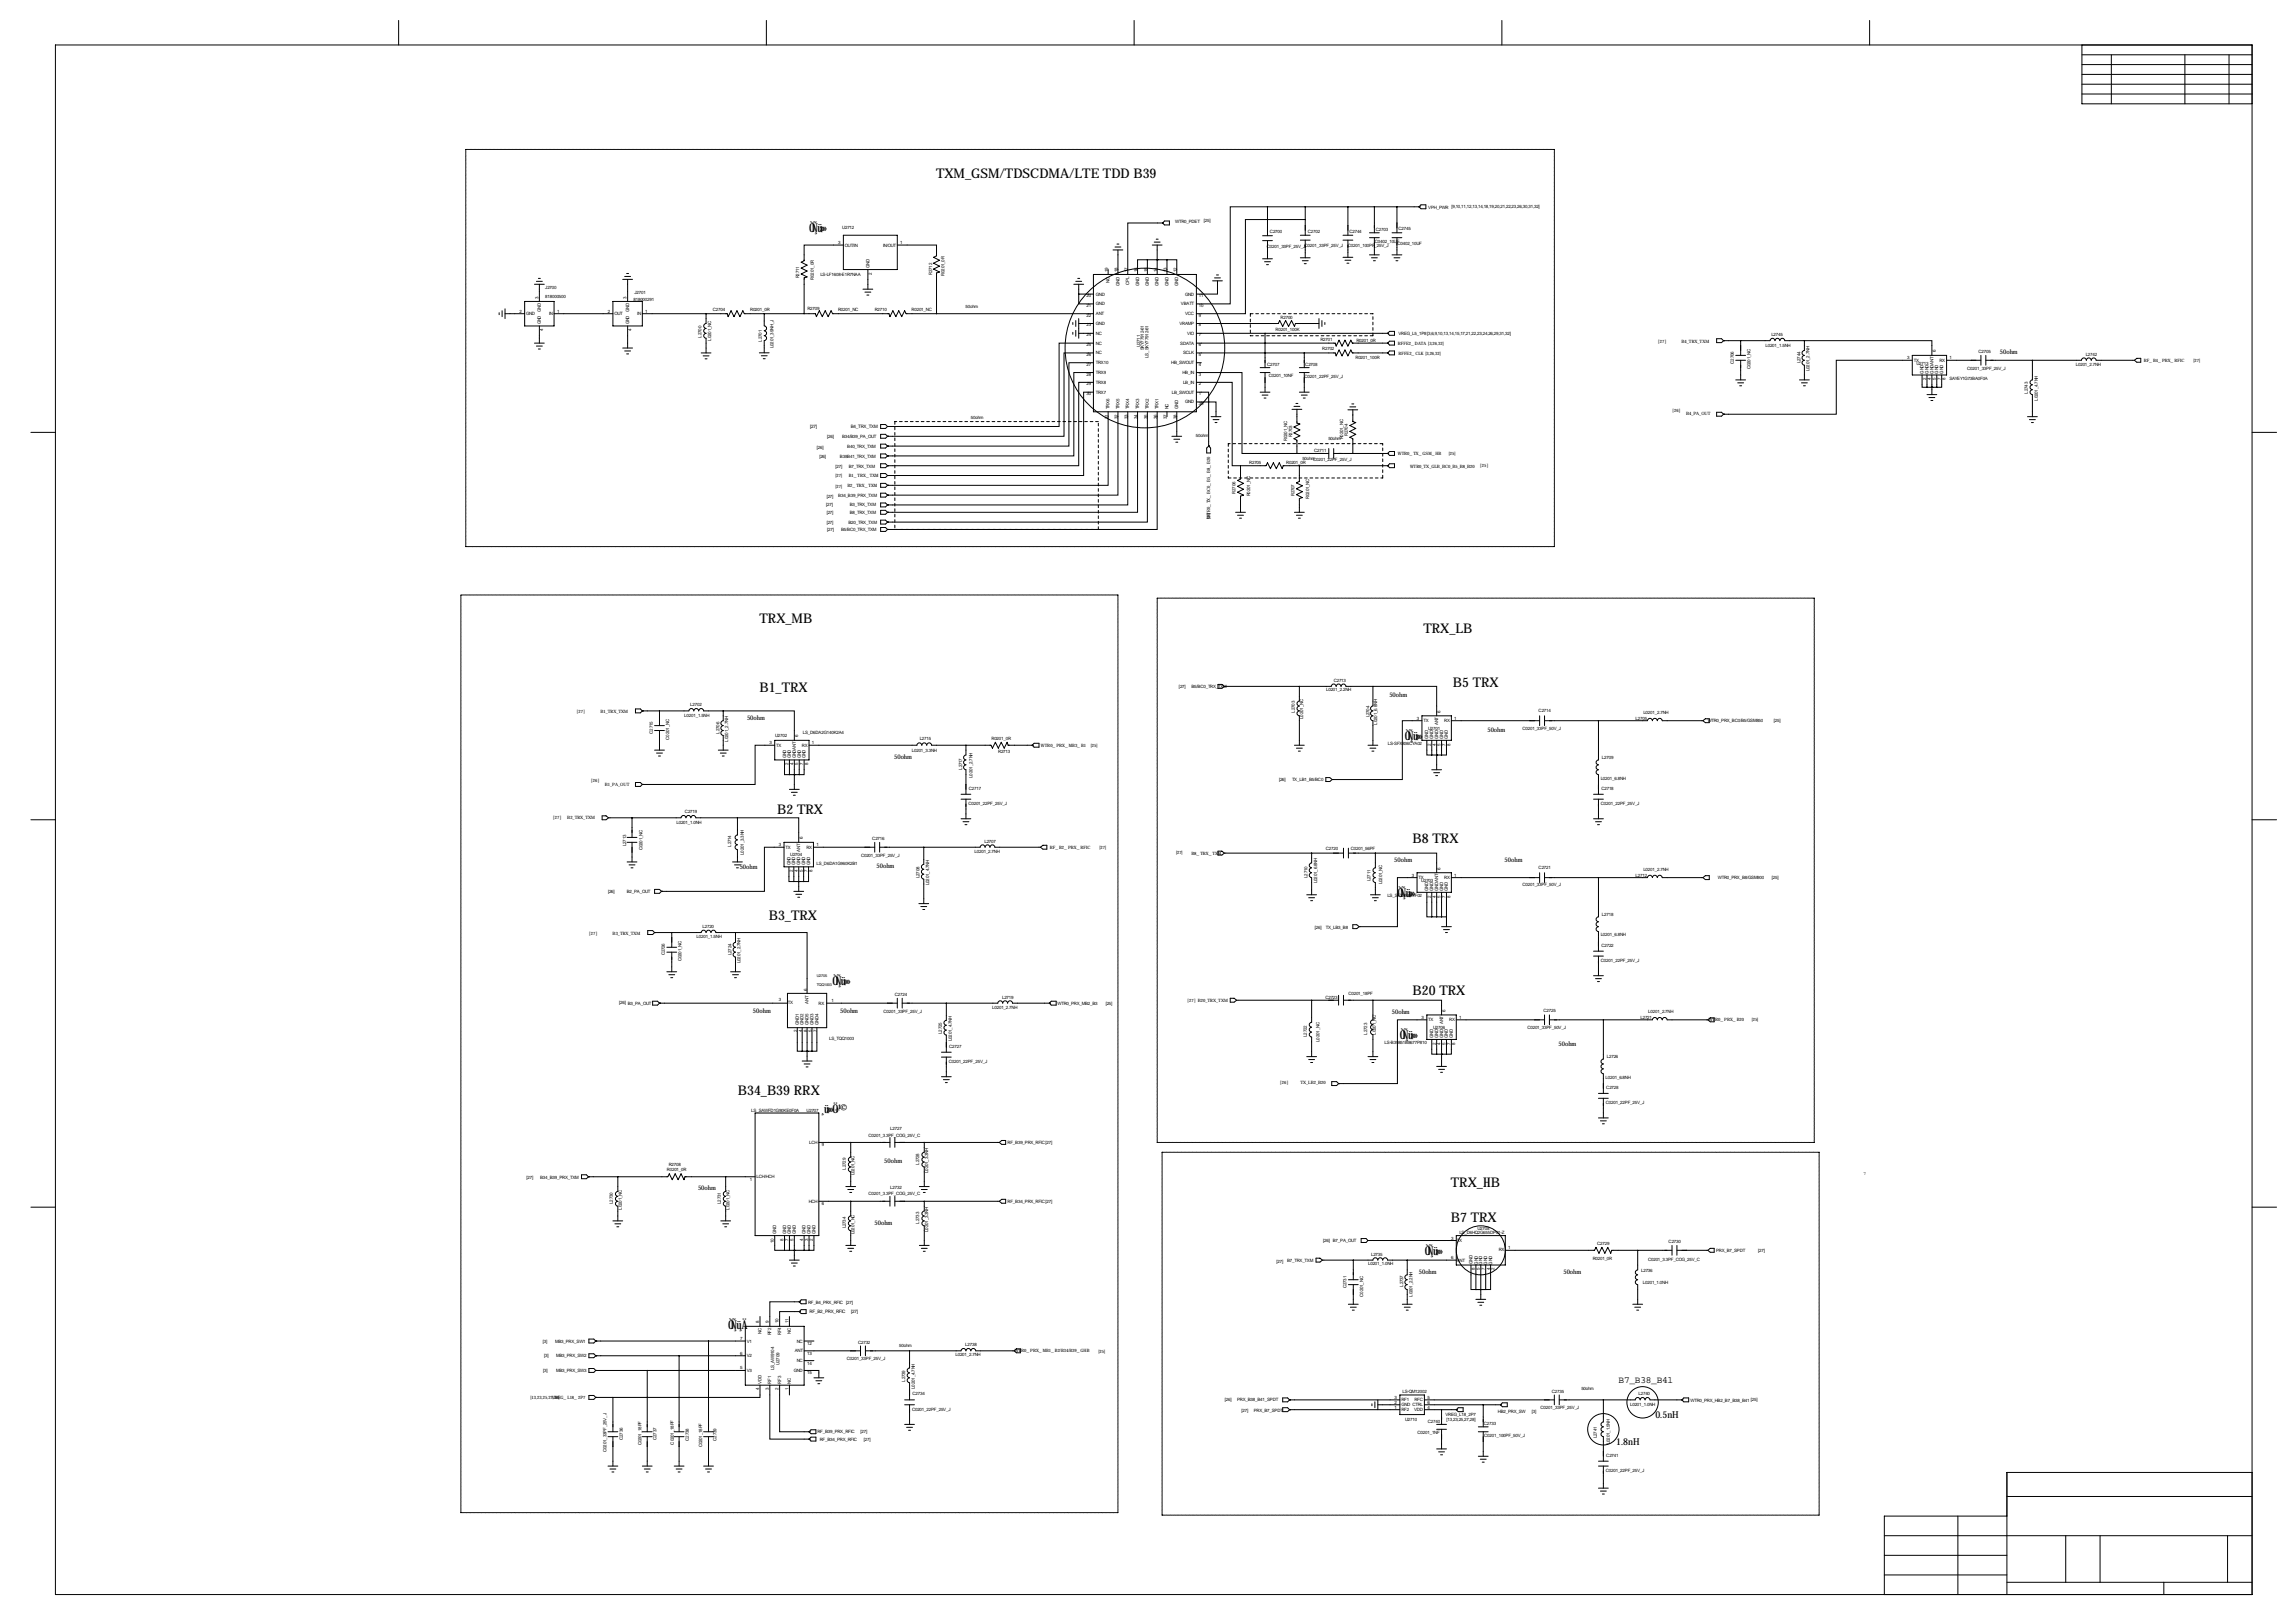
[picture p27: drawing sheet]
<svg xmlns="http://www.w3.org/2000/svg" width="1189mm" height="841mm" viewBox="0 0 1189 841" stroke-linecap="round" stroke-linejoin="round" font-family="sans-serif">
<defs><g id="words">
<g font-size="6.9">
<text x="485" y="92">TXM_GSM/TDSCDMA/LTE TDD B39</text>
<text x="393" y="323">TRX_MB</text>
<text x="737" y="328">TRX_LB</text>
<text x="393" y="358">B1_TRX</text>
<text x="753" y="356">B5 TRX</text>
<text x="403" y="422">B2 TRX</text>
<text x="732" y="437">B8 TRX</text>
<text x="398" y="476">B3_TRX</text>
<text x="732" y="515">B20 TRX</text>
<text x="382" y="567">B34_B39 RRX</text>
<text x="752" y="615">TRX_HB</text>
<text x="752" y="633">B7 TRX</text>
</g>
<g font-size="6.3">
<text x="419" y="120">ÒÑ¸ü»»</text>
<text x="728" y="383">ÒÑ¸ü»»</text>
<text x="724" y="465">ÒÑ¸ü»»</text>
<text x="431" y="510">ÒÑ¸ü»»</text>
<text x="725" y="538">ÒÑ¸ü»»</text>
<text x="425" y="577">¸ü»»Ö</text>
<text x="433" y="577">÷¹©</text>
<text x="738" y="650">ÒÑ¸ü»»</text>
<text x="377" y="688">ÒÑ¸ü¸Ä</text>
</g>
<g font-size="4.9">
<text x="838" y="716">B7_B38_B41</text>
<text x="858" y="734">0.5nH</text>
<text x="837" y="748">1.8nH</text>
</g>
<g font-size="3.3">
<text x="1036" y="183">50ohm</text>
<text x="720" y="361">50ohm</text>
<text x="387" y="373">50ohm</text>
<text x="771" y="379">50ohm</text>
<text x="463" y="393">50ohm</text>
<text x="454" y="450">50ohm</text>
<text x="722" y="446">50ohm</text>
<text x="779" y="446">50ohm</text>
<text x="383" y="450">50ohm</text>
<text x="390" y="525">50ohm</text>
<text x="435" y="525">50ohm</text>
<text x="721" y="525">50ohm</text>
<text x="807" y="542">50ohm</text>
<text x="458" y="603">50ohm</text>
<text x="362" y="617">50ohm</text>
<text x="453" y="634">50ohm</text>
<text x="735" y="660">50ohm</text>
<text x="810" y="660">50ohm</text>
</g>
<g font-size="2.4">
<text x="420" y="222">[27]</text>
<text x="441" y="222">B4_TRX_TXM</text>
<text x="419" y="680">RF_B2_PRX_RFIC</text>
<text x="441" y="680">[27]</text>
</g>
<g font-size="2.3">
<text x="740" y="108">VPH_PWR [9,10,11,12,13,14,18,19,20,21,22,23,26,30,31,32]</text>
<text x="436" y="119">U2712</text>
<text x="609" y="115">WTR0_PDET</text>
<text x="624" y="115">[25]</text>
<text x="713" y="120">C2703</text>
<text x="724" y="119">C2745</text>
<text x="658" y="121">C2700</text>
<text x="677" y="121">C2702</text>
<text x="699" y="121">C2744</text>
<text x="712" y="126">C0402_10UF</text>
<text x="434" y="126">3</text>
<text x="438" y="128">OUT/IN</text>
<text x="457" y="128">IN/OUT</text>
<text x="466" y="126">1</text>
<text x="656" y="128">C0201_33PF_25V_JC0201_33PF_25V_J</text>
<text x="698" y="128">C0201_100PF_25V_J</text>
<text x="724" y="127">C0402_10UF</text>
<text x="425" y="143">LS-LF1608-E1R7NAA</text>
<text x="450" y="139" transform="rotate(-90 450 139)">GND</text>
<text x="452" y="142" transform="rotate(-90 452 142)">2</text>
<text x="483" y="142" transform="rotate(-90 483 142)">R2712</text>
<text x="489" y="143" transform="rotate(-90 489 143)">R0201_0R</text>
<text x="574" y="141" transform="rotate(-90 574 141)">19</text>
<text x="579" y="141" transform="rotate(-90 579 141)">18</text>
<text x="584" y="141" transform="rotate(-90 584 141)">17</text>
<text x="589" y="141" transform="rotate(-90 589 141)">16</text>
<text x="594" y="141" transform="rotate(-90 594 141)">15</text>
<text x="599" y="141" transform="rotate(-90 599 141)">14</text>
<text x="605" y="141" transform="rotate(-90 605 141)">13</text>
<text x="610" y="141" transform="rotate(-90 610 141)">12</text>
<text x="282" y="150">J2700</text>
<text x="414" y="144" transform="rotate(-90 414 144)">R2711</text>
<text x="422" y="145" transform="rotate(-90 422 145)">R0201_0R</text>
<text x="575" y="146" transform="rotate(-90 575 146)">NC</text>
<text x="580" y="148" transform="rotate(-90 580 148)">GND</text>
<text x="585" y="148" transform="rotate(-90 585 148)">CPL</text>
<text x="590" y="148" transform="rotate(-90 590 148)">GND</text>
<text x="595" y="148" transform="rotate(-90 595 148)">GND</text>
<text x="600" y="148" transform="rotate(-90 600 148)">GND</text>
<text x="605" y="148" transform="rotate(-90 605 148)">GND</text>
<text x="610" y="148" transform="rotate(-90 610 148)">GND</text>
<text x="279" y="155" transform="rotate(-90 279 155)">3</text>
<text x="282" y="154">818000500</text>
<text x="325" y="155" transform="rotate(-90 325 155)">3</text>
<text x="328" y="156">818000291</text>
<text x="329" y="152">J2701</text>
<text x="563" y="154">20</text>
<text x="568" y="153">GND</text>
<text x="614" y="153">GND</text>
<text x="621" y="154">11</text>
<text x="269" y="162">2</text>
<text x="280" y="162" transform="rotate(-90 280 162)">GND</text>
<text x="289" y="162">1</text>
<text x="315" y="162">2</text>
<text x="326" y="162" transform="rotate(-90 326 162)">GND</text>
<text x="334" y="162">1</text>
<text x="369" y="161">C2704</text>
<text x="389" y="161">R0201_0R</text>
<text x="418" y="160">R2709</text>
<text x="434" y="161">R0201_NC</text>
<text x="453" y="161">R2710</text>
<text x="472" y="161">R0201_NC</text>
<text x="500" y="159">50ohm</text>
<text x="563" y="159">21</text>
<text x="568" y="158">GND</text>
<text x="612" y="158">VBATT</text>
<text x="621" y="159">10</text>
<text x="273" y="163">GND</text>
<text x="284" y="163">IN</text>
<text x="318" y="163">OUT</text>
<text x="330" y="163">IN</text>
<text x="563" y="164">22</text>
<text x="568" y="163">ANT</text>
<text x="614" y="163">VCC</text>
<text x="621" y="164">9</text>
<text x="663" y="165">R2700</text>
<text x="280" y="168" transform="rotate(-90 280 168)">GND</text>
<text x="281" y="172" transform="rotate(-90 281 172)">4</text>
<text x="326" y="168" transform="rotate(-90 326 168)">GND</text>
<text x="327" y="172" transform="rotate(-90 327 172)">4</text>
<text x="563" y="169">23</text>
<text x="568" y="173">NC</text>
<text x="568" y="168">GND</text>
<text x="611" y="168">VRAMP</text>
<text x="615" y="173">VIO</text>
<text x="621" y="169">8</text>
<text x="661" y="171">R0201_100K</text>
<text x="724" y="174">VREG_L5_1P8[3,6,9,10,13,14,15,17,21,22,23,24,26,29,31,32]</text>
<text x="918" y="174">L2745</text>
<text x="363" y="175" transform="rotate(-90 363 175)">L2700</text>
<text x="368" y="176" transform="rotate(-90 368 176)">L0201_NC</text>
<text x="395" y="177" transform="rotate(-90 395 177)">L2701</text>
<text x="563" y="179">25</text>
<text x="563" y="174">24</text>
<text x="568" y="178">NC</text>
<text x="591" y="180" transform="rotate(-90 591 180)">U2711</text>
<text x="611" y="178">SDATA</text>
<text x="621" y="174">7</text>
<text x="621" y="179">6</text>
<text x="684" y="177">R2701</text>
<text x="703" y="177">R0201_0R</text>
<text x="724" y="178">RFFE2_DATA [3,26,32]</text>
<text x="859" y="177">[27]</text>
<text x="871" y="177">B4_TRX_TXM</text>
<text x="915" y="180">L0201_1.5NH</text>
<text x="401" y="180" transform="rotate(-90 401 180)">L0201_39NH_J</text>
<text x="563" y="184">26</text>
<text x="568" y="184">NC</text>
<text x="593" y="182" transform="rotate(-90 593 182)">SKY77912-61</text>
<text x="595" y="185" transform="rotate(-90 595 185)">LS_SKY77912-61</text>
<text x="613" y="184">SCLK</text>
<text x="621" y="184">5</text>
<text x="685" y="182">R2702</text>
<text x="702" y="186">R0201_100R</text>
<text x="724" y="184">RFFE2_CLK [3,26,32]</text>
<text x="1003" y="183" transform="rotate(-90 1003 183)">6</text>
<text x="1025" y="183">C2705</text>
<text x="1080" y="184">L2742</text>
<text x="563" y="189">27</text>
<text x="568" y="189">TRX10</text>
<text x="607" y="189">HB_SWOUT</text>
<text x="621" y="189">4</text>
<text x="656" y="189">C2707</text>
<text x="676" y="190">C2708</text>
<text x="898" y="188" transform="rotate(-90 898 188)">C2706</text>
<text x="907" y="191" transform="rotate(-90 907 191)">C0201_NC</text>
<text x="933" y="188" transform="rotate(-90 933 188)">L2744</text>
<text x="988" y="186">3</text>
<text x="991" y="187">TX</text>
<text x="993" y="189">U2713</text>
<text x="1005" y="187">RX</text>
<text x="1010" y="186">1</text>
<text x="1019" y="191">C0201_33PF_25V_J</text>
<text x="1075" y="189">L0201_2.7NH</text>
<text x="1110" y="187">RF_B4_PRX_RFIC</text>
<text x="1136" y="187">[27]</text>
<text x="563" y="195">28</text>
<text x="568" y="194">TRX9</text>
<text x="613" y="194">HB_IN</text>
<text x="621" y="195">3</text>
<text x="657" y="195">C0201_10NF</text>
<text x="676" y="196">C0201_22PF_25V_J</text>
<text x="937" y="192" transform="rotate(-90 937 192)">L0201_2.7NH</text>
<text x="996" y="193" transform="rotate(-90 996 193)">GND</text>
<text x="998" y="197" transform="rotate(-90 998 197)">2</text>
<text x="999" y="193" transform="rotate(-90 999 193)">GND</text>
<text x="1000" y="197" transform="rotate(-90 1000 197)">4</text>
<text x="1002" y="193" transform="rotate(-90 1002 193)">GNDANT</text>
<text x="1003" y="197" transform="rotate(-90 1003 197)">5</text>
<text x="1004" y="193" transform="rotate(-90 1004 193)">GND</text>
<text x="1005" y="197" transform="rotate(-90 1005 197)">7</text>
<text x="1007" y="193" transform="rotate(-90 1007 193)">GND</text>
<text x="1008" y="197" transform="rotate(-90 1008 197)">8</text>
<text x="1010" y="197">SAYEY1G73BA0F0A</text>
<text x="563" y="200">29</text>
<text x="568" y="199">TRX8</text>
<text x="568" y="204">TRX7</text>
<text x="607" y="204">LB_SWOUT</text>
<text x="613" y="199">LB_IN</text>
<text x="621" y="200">2</text>
<text x="1051" y="204" transform="rotate(-90 1051 204)">L2743</text>
<text x="563" y="205">30</text>
<text x="614" y="209">GND</text>
<text x="621" y="210">39</text>
<text x="621" y="205">1</text>
<text x="1056" y="208" transform="rotate(-90 1056 208)">L0201_4.7NH</text>
<text x="575" y="212" transform="rotate(-90 575 212)">TRX6</text>
<text x="580" y="212" transform="rotate(-90 580 212)">TRX5</text>
<text x="585" y="212" transform="rotate(-90 585 212)">TRX4</text>
<text x="590" y="212" transform="rotate(-90 590 212)">TRX3</text>
<text x="595" y="212" transform="rotate(-90 595 212)">TRX2</text>
<text x="600" y="212" transform="rotate(-90 600 212)">TRX1</text>
<text x="605" y="212" transform="rotate(-90 605 212)">NC</text>
<text x="610" y="212" transform="rotate(-90 610 212)">GND</text>
<text x="866" y="213">[26]</text>
<text x="873" y="215">B4_PA_OUT</text>
<text x="503" y="217">50ohm</text>
<text x="574" y="217" transform="rotate(-90 574 217)">31</text>
<text x="579" y="217" transform="rotate(-90 579 217)">32</text>
<text x="584" y="217" transform="rotate(-90 584 217)">33</text>
<text x="589" y="217" transform="rotate(-90 589 217)">34</text>
<text x="594" y="217" transform="rotate(-90 594 217)">35</text>
<text x="599" y="217" transform="rotate(-90 599 217)">36</text>
<text x="605" y="217" transform="rotate(-90 605 217)">37</text>
<text x="610" y="217" transform="rotate(-90 610 217)">38</text>
<text x="428" y="227">[26]</text>
<text x="436" y="227">B34/B39_PA_OUT</text>
<text x="620" y="227">50ohm</text>
<text x="669" y="227" transform="rotate(-90 669 227)">R2703</text>
<text x="688" y="228">50ohm</text>
<text x="696" y="228" transform="rotate(-90 696 228)">R0201_NC</text>
<text x="698" y="226" transform="rotate(-90 698 226)">R2704</text>
<text x="423" y="232">[26]</text>
<text x="439" y="232">B40_TRX_TXM</text>
<text x="667" y="228" transform="rotate(-90 667 228)">R0201_NC</text>
<text x="681" y="234">C2711</text>
<text x="424" y="237">[26]</text>
<text x="435" y="237">B38B41_TRX_TXM</text>
<text x="675" y="238">50ohmC0201_22PF_25V_J</text>
<text x="724" y="236">WTR0_TX_GSM_HB</text>
<text x="751" y="236">[25]</text>
<text x="433" y="242">[27]</text>
<text x="440" y="242">B7_TRX_TXM</text>
<text x="647" y="240">R2705</text>
<text x="666" y="240">R0201_0R</text>
<text x="730" y="242">WTR0_TX_GLB_BC0_B5_B8_B20</text>
<text x="767" y="242">[25]</text>
<text x="433" y="247">[27]</text>
<text x="440" y="247">B1_TRX_TXM</text>
<text x="428" y="258">[27]</text>
<text x="433" y="253">[27]</text>
<text x="434" y="257">B34_B39_PRX_TXM</text>
<text x="439" y="252">B2_TRX_TXM</text>
<text x="640" y="256" transform="rotate(-90 640 256)">R2706</text>
<text x="648" y="257" transform="rotate(-90 648 257)">R0201_NC</text>
<text x="671" y="257" transform="rotate(-90 671 257)">R2707</text>
<text x="428" y="262">[27]</text>
<text x="440" y="262">B3_TRX_TXM</text>
<text x="678" y="258" transform="rotate(-90 678 258)">R0201_NC</text>
<text x="428" y="266">[27]</text>
<text x="440" y="266">B8_TRX_TXM</text>
<text x="627" y="269" transform="rotate(-90 627 269)">[26]</text>
<text x="627" y="269" transform="rotate(-90 627 269)">WTR0_TX_BC0_B5_B8_B20</text>
<text x="428" y="271">[27]</text>
<text x="428" y="275">[27]</text>
<text x="436" y="275">B5/BC0_TRX_TXM</text>
<text x="440" y="271">B20_TRX_TXM</text>
<text x="691" y="353">C2713</text>
<text x="611" y="357">[27]</text>
<text x="617" y="357">B5/BC0_TRX_TXM</text>
<text x="687" y="358">L0201_2.2NH</text>
<text x="358" y="366">L2702</text>
<text x="299" y="369">[27]</text>
<text x="311" y="369">B1_TRX_TXM</text>
<text x="354" y="371">L0201_1.5NH</text>
<text x="671" y="369" transform="rotate(-90 671 369)">L2703</text>
<text x="709" y="372" transform="rotate(-90 709 372)">L2704</text>
<text x="746" y="369" transform="rotate(-90 746 369)">6</text>
<text x="797" y="369">C2714</text>
<text x="851" y="370">L0201_2.7NH</text>
<text x="675" y="372" transform="rotate(-90 675 372)">L0201_NC</text>
<text x="713" y="375" transform="rotate(-90 713 375)">L0201_6.8NH</text>
<text x="734" y="373">3</text>
<text x="737" y="374">TX</text>
<text x="740" y="378">U2701</text>
<text x="745" y="376" transform="rotate(-90 745 376)">ANT</text>
<text x="748" y="374">RX</text>
<text x="753" y="373">1</text>
<text x="789" y="378">C0201_33PF_50V_J</text>
<text x="847" y="373">L2705</text>
<text x="885" y="374">WTR0_PRX_BC0/B5/GSM850</text>
<text x="919" y="374">[25]</text>
<text x="338" y="380" transform="rotate(-90 338 380)">C2715</text>
<text x="347" y="383" transform="rotate(-90 347 383)">C0201_NC</text>
<text x="373" y="380" transform="rotate(-90 373 380)">L2706</text>
<text x="401" y="382">U2702</text>
<text x="414" y="382" transform="rotate(-90 414 382)">6</text>
<text x="416" y="380">LS_D6DA2G140K2A4</text>
<text x="476" y="383">L2715</text>
<text x="514" y="383">R0201_0R</text>
<text x="740" y="383" transform="rotate(-90 740 383)">GND</text>
<text x="742" y="383" transform="rotate(-90 742 383)">GND</text>
<text x="745" y="383" transform="rotate(-90 745 383)">GND</text>
<text x="748" y="383" transform="rotate(-90 748 383)">GND</text>
<text x="750" y="383" transform="rotate(-90 750 383)">GND</text>
<text x="377" y="384" transform="rotate(-90 377 384)">L0201_2.7NH</text>
<text x="399" y="386">3</text>
<text x="402" y="387">TX</text>
<text x="415" y="387">RX</text>
<text x="421" y="386">1</text>
<text x="472" y="389">L0201_3.3NH</text>
<text x="517" y="390">R2713</text>
<text x="539" y="387">WTR0_PRX_MB3_B1</text>
<text x="565" y="387">[25]</text>
<text x="719" y="386">LS-SFX836CYA02</text>
<text x="741" y="386" transform="rotate(-90 741 386)">2</text>
<text x="744" y="386" transform="rotate(-90 744 386)">4</text>
<text x="746" y="386" transform="rotate(-90 746 386)">5</text>
<text x="749" y="386" transform="rotate(-90 749 386)">7</text>
<text x="751" y="386" transform="rotate(-90 751 386)">8</text>
<text x="407" y="393" transform="rotate(-90 407 393)">GND</text>
<text x="410" y="393" transform="rotate(-90 410 393)">GND</text>
<text x="412" y="393" transform="rotate(-90 412 393)">GNDANT</text>
<text x="415" y="393" transform="rotate(-90 415 393)">GND</text>
<text x="417" y="393" transform="rotate(-90 417 393)">GND</text>
<text x="830" y="393">L2709</text>
<text x="408" y="396" transform="rotate(-90 408 396)">2</text>
<text x="411" y="396" transform="rotate(-90 411 396)">4</text>
<text x="414" y="396" transform="rotate(-90 414 396)">5</text>
<text x="416" y="396" transform="rotate(-90 416 396)">7</text>
<text x="419" y="396" transform="rotate(-90 419 396)">8</text>
<text x="498" y="399" transform="rotate(-90 498 399)">L2717</text>
<text x="306" y="405">[26]</text>
<text x="313" y="407">B1_PA_OUT</text>
<text x="504" y="403" transform="rotate(-90 504 403)">L0201_2.7NH</text>
<text x="663" y="405">[26]</text>
<text x="669" y="404">TX_LB1_B5/BC0</text>
<text x="829" y="404">L0201_6.8NH</text>
<text x="502" y="409">C2717</text>
<text x="830" y="409">C2718</text>
<text x="502" y="417">C0201_22PF_25V_J</text>
<text x="829" y="417">C0201_22PF_25V_J</text>
<text x="286" y="424">[27]</text>
<text x="294" y="424">B2_TRX_TXM</text>
<text x="355" y="421">C2719</text>
<text x="350" y="427">L0201_1.0NH</text>
<text x="416" y="435" transform="rotate(-90 416 435)">6</text>
<text x="452" y="435">C2716</text>
<text x="510" y="437">L2707</text>
<text x="324" y="438" transform="rotate(-90 324 438)">L2713</text>
<text x="333" y="440" transform="rotate(-90 333 440)">C0201_NC</text>
<text x="379" y="439" transform="rotate(-90 379 439)">L2714</text>
<text x="385" y="443" transform="rotate(-90 385 443)">L0201_3.3NH</text>
<text x="403" y="438">3</text>
<text x="407" y="440">TX</text>
<text x="409" y="443">U2704</text>
<text x="415" y="441" transform="rotate(-90 415 441)">ANT</text>
<text x="418" y="440">RX</text>
<text x="423" y="438">1</text>
<text x="446" y="444">C0201_33PF_25V_J</text>
<text x="505" y="442">L0201_2.7NH</text>
<text x="544" y="440">RF_B2_PRX_RFIC</text>
<text x="570" y="440">[27]</text>
<text x="609" y="442">[27]</text>
<text x="617" y="443">B8_TRX_TXM</text>
<text x="687" y="440">C2720</text>
<text x="700" y="440">C0201_56PF</text>
<text x="409" y="448" transform="rotate(-90 409 448)">GND</text>
<text x="412" y="448" transform="rotate(-90 412 448)">GND</text>
<text x="415" y="448" transform="rotate(-90 415 448)">GND</text>
<text x="417" y="448" transform="rotate(-90 417 448)">GND</text>
<text x="420" y="448" transform="rotate(-90 420 448)">GND</text>
<text x="423" y="448">LS_D6DA1G960K2B1</text>
<text x="411" y="452" transform="rotate(-90 411 452)">2</text>
<text x="413" y="452" transform="rotate(-90 413 452)">4</text>
<text x="416" y="452" transform="rotate(-90 416 452)">5</text>
<text x="418" y="452" transform="rotate(-90 418 452)">7</text>
<text x="421" y="452" transform="rotate(-90 421 452)">8</text>
<text x="476" y="455" transform="rotate(-90 476 455)">L2708</text>
<text x="677" y="455" transform="rotate(-90 677 455)">L2710</text>
<text x="731" y="454">3</text>
<text x="735" y="455">TX</text>
<text x="746" y="451" transform="rotate(-90 746 451)">6</text>
<text x="748" y="455">RX</text>
<text x="753" y="454">1</text>
<text x="797" y="450">C2721</text>
<text x="847" y="454">L2712</text>
<text x="851" y="451">L0201_2.7NH</text>
<text x="890" y="455">WTR0_PRX_B8/GSM900</text>
<text x="918" y="455">[25]</text>
<text x="481" y="459" transform="rotate(-90 481 459)">L0201_4.7NH</text>
<text x="682" y="457" transform="rotate(-90 682 457)">L0201_6.8NH</text>
<text x="710" y="456" transform="rotate(-90 710 456)">L2711</text>
<text x="716" y="458" transform="rotate(-90 716 458)">L0201_NC</text>
<text x="736" y="457">U2703</text>
<text x="740" y="461" transform="rotate(-90 740 461)">GND</text>
<text x="742" y="461" transform="rotate(-90 742 461)">GND</text>
<text x="745" y="461" transform="rotate(-90 745 461)">GNDANT</text>
<text x="748" y="461" transform="rotate(-90 748 461)">GND</text>
<text x="750" y="461" transform="rotate(-90 750 461)">GND</text>
<text x="789" y="459">C0201_33PF_50V_J</text>
<text x="315" y="462">[26]</text>
<text x="325" y="462">B2_PA_OUT</text>
<text x="719" y="465">LS_SFX897BYF02</text>
<text x="741" y="465" transform="rotate(-90 741 465)">2</text>
<text x="744" y="465" transform="rotate(-90 744 465)">4</text>
<text x="746" y="465" transform="rotate(-90 746 465)">5</text>
<text x="749" y="465" transform="rotate(-90 749 465)">7</text>
<text x="751" y="465" transform="rotate(-90 751 465)">8</text>
<text x="830" y="474">L2718</text>
<text x="305" y="484">[27]</text>
<text x="317" y="484">B3_TRX_TXM</text>
<text x="364" y="480">L2720</text>
<text x="681" y="481">[26]</text>
<text x="687" y="481">TX_LB3_B8</text>
<text x="829" y="485">L0201_6.8NH</text>
<text x="361" y="486">L0201_1.5NH</text>
<text x="830" y="490">C2722</text>
<text x="344" y="495" transform="rotate(-90 344 495)">C2726</text>
<text x="353" y="498" transform="rotate(-90 353 498)">C0201_NC</text>
<text x="379" y="495" transform="rotate(-90 379 495)">L2724</text>
<text x="384" y="499" transform="rotate(-90 384 499)">L0201_2.7NH</text>
<text x="829" y="498">C0201_22PF_25V_J</text>
<text x="418" y="513" transform="rotate(-90 418 513)">6</text>
<text x="699" y="516">C0201_18PF</text>
<text x="321" y="520">[26] B3_PA_OUT</text>
<text x="403" y="519">3</text>
<text x="408" y="520">TX</text>
<text x="419" y="520" transform="rotate(-90 419 520)">ANT</text>
<text x="424" y="520">RX</text>
<text x="431" y="519">1</text>
<text x="464" y="516">C2724</text>
<text x="519" y="517">L2719</text>
<text x="548" y="521">WTR0_PRX_MB2_B3</text>
<text x="573" y="521">[25]</text>
<text x="615" y="519">[27] B20_TRX_TXM</text>
<text x="687" y="517">C2723</text>
<text x="458" y="524">C0201_33PF_25V_J</text>
<text x="514" y="522">L0201_2.7NH</text>
<text x="736" y="528">3</text>
<text x="749" y="524" transform="rotate(-90 749 524)">6</text>
<text x="756" y="528">1</text>
<text x="800" y="524">C2725</text>
<text x="850" y="528">L2721</text>
<text x="854" y="525">L0201_2.7NH</text>
<text x="414" y="531" transform="rotate(-90 414 531)">GND1</text>
<text x="416" y="531" transform="rotate(-90 416 531)">GND2</text>
<text x="419" y="531" transform="rotate(-90 419 531)">GND5</text>
<text x="421" y="531" transform="rotate(-90 421 531)">GND3</text>
<text x="424" y="531" transform="rotate(-90 424 531)">GND4</text>
<text x="740" y="529">TX</text>
<text x="742" y="533">U2706</text>
<text x="748" y="531" transform="rotate(-90 748 531)">ANT</text>
<text x="751" y="529">RX</text>
<text x="791" y="533">C0201_33PF_50V_J</text>
<text x="885" y="529">WTR0_PRX_B20</text>
<text x="907" y="529">[25]</text>
<text x="413" y="535" transform="rotate(-90 413 535)">2</text>
<text x="416" y="535" transform="rotate(-90 416 535)">4</text>
<text x="418" y="535" transform="rotate(-90 418 535)">8</text>
<text x="421" y="535" transform="rotate(-90 421 535)">5</text>
<text x="423" y="535" transform="rotate(-90 423 535)">7</text>
<text x="430" y="539">LS_TQQ1003</text>
<text x="488" y="536" transform="rotate(-90 488 536)">L2725</text>
<text x="493" y="539" transform="rotate(-90 493 539)">L0201_4.7NH</text>
<text x="677" y="537" transform="rotate(-90 677 537)">L2722</text>
<text x="684" y="540" transform="rotate(-90 684 540)">L0201_NC</text>
<text x="708" y="536" transform="rotate(-90 708 536)">L2723</text>
<text x="713" y="536" transform="rotate(-90 713 536)">L0201_NC</text>
<text x="742" y="538" transform="rotate(-90 742 538)">GND</text>
<text x="745" y="538" transform="rotate(-90 745 538)">GND</text>
<text x="748" y="538" transform="rotate(-90 748 538)">GND</text>
<text x="750" y="538" transform="rotate(-90 750 538)">GND</text>
<text x="753" y="538" transform="rotate(-90 753 538)">GND</text>
<text x="492" y="543">C2727</text>
<text x="717" y="541">LS-B39851B8677P810</text>
<text x="744" y="541" transform="rotate(-90 744 541)">2</text>
<text x="746" y="541" transform="rotate(-90 746 541)">4</text>
<text x="749" y="541" transform="rotate(-90 749 541)">5</text>
<text x="751" y="541" transform="rotate(-90 751 541)">7</text>
<text x="754" y="541" transform="rotate(-90 754 541)">8</text>
<text x="491" y="551">C0201_22PF_25V_J</text>
<text x="832" y="548">L2726</text>
<text x="663" y="561">[26]</text>
<text x="674" y="561">TX_LB2_B20</text>
<text x="832" y="559">L0201_6.8NH</text>
<text x="832" y="564">C2728</text>
<text x="418" y="576">U2707</text>
<text x="832" y="572">C0201_22PF_25V_J</text>
<text x="389" y="576">LS_SAWFD1G90KE0F0A</text>
<text x="461" y="585">L2727</text>
<text x="419" y="593">LCH</text>
<text x="426" y="594">9</text>
<text x="450" y="589">C0201_3.3PF_COG_25V_C</text>
<text x="522" y="593">RF_B39_PRX_RFIC [27]</text>
<text x="346" y="604">R2708</text>
<text x="438" y="606" transform="rotate(-90 438 606)">L2729</text>
<text x="476" y="603" transform="rotate(-90 476 603)">L2728</text>
<text x="273" y="611">[27]</text>
<text x="280" y="611">B34_B39_PRX_TXM</text>
<text x="346" y="607">R0201_0R</text>
<text x="388" y="612">1</text>
<text x="392" y="610">LCH/HCH</text>
<text x="443" y="609" transform="rotate(-90 443 609)">L0201_NC</text>
<text x="481" y="608" transform="rotate(-90 481 608)">L0201_3.3NH</text>
<text x="965" y="609">7</text>
<text x="461" y="616">L2732</text>
<text x="317" y="624" transform="rotate(-90 317 624)">L2730</text>
<text x="373" y="624" transform="rotate(-90 373 624)">L2731</text>
<text x="419" y="623">HCH</text>
<text x="450" y="619">C0201_3.3PF_COG_25V_C</text>
<text x="522" y="623">RF_B34_PRX_RFIC [27]</text>
<text x="322" y="627" transform="rotate(-90 322 627)">L0201_NC</text>
<text x="378" y="627" transform="rotate(-90 378 627)">L0201_NC</text>
<text x="426" y="624">6</text>
<text x="476" y="634" transform="rotate(-90 476 634)">L2733</text>
<text x="402" y="639" transform="rotate(-90 402 639)">GND</text>
<text x="407" y="639" transform="rotate(-90 407 639)">GND</text>
<text x="410" y="639" transform="rotate(-90 410 639)">GND</text>
<text x="412" y="639" transform="rotate(-90 412 639)">GND</text>
<text x="417" y="639" transform="rotate(-90 417 639)">GND</text>
<text x="420" y="639" transform="rotate(-90 420 639)">GND</text>
<text x="422" y="639" transform="rotate(-90 422 639)">GND</text>
<text x="438" y="636" transform="rotate(-90 438 636)">L2734</text>
<text x="443" y="639" transform="rotate(-90 443 639)">L0201_NC</text>
<text x="481" y="638" transform="rotate(-90 481 638)">L0201_3.3NH</text>
<text x="756" y="639">LS_D6HQ2G655DP01-Z</text>
<text x="765" y="637">U2708</text>
<text x="401" y="644" transform="rotate(-90 401 644)">10</text>
<text x="406" y="643" transform="rotate(-90 406 643)">8</text>
<text x="408" y="643" transform="rotate(-90 408 643)">7</text>
<text x="411" y="643" transform="rotate(-90 411 643)">5</text>
<text x="416" y="643" transform="rotate(-90 416 643)">4</text>
<text x="419" y="643" transform="rotate(-90 419 643)">3</text>
<text x="421" y="643" transform="rotate(-90 421 643)">2</text>
<text x="685" y="643">[26] B7_PA_OUT</text>
<text x="752" y="642">3</text>
<text x="755" y="643">TX</text>
<text x="781" y="647">1</text>
<text x="827" y="645">C2729</text>
<text x="864" y="644">C2730</text>
<text x="661" y="654">[27]</text>
<text x="667" y="654">B7_TRX_TXM</text>
<text x="710" y="650">L2735</text>
<text x="752" y="652">6</text>
<text x="755" y="653">ANT</text>
<text x="776" y="648">RX</text>
<text x="825" y="653">R0201_0R</text>
<text x="854" y="653">C0201_3.3PF_COG_25V_C</text>
<text x="889" y="648">PRX_B7_SPDT</text>
<text x="911" y="648">[27]</text>
<text x="709" y="655">L0201_1.0NH</text>
<text x="763" y="655" transform="rotate(-90 763 655)">GND</text>
<text x="764" y="658" transform="rotate(-90 764 658)">8</text>
<text x="766" y="655" transform="rotate(-90 766 655)">GND</text>
<text x="767" y="658" transform="rotate(-90 767 658)">5</text>
<text x="768" y="655" transform="rotate(-90 768 655)">GND</text>
<text x="769" y="658" transform="rotate(-90 769 658)">7</text>
<text x="770" y="655" transform="rotate(-90 770 655)">GND</text>
<text x="772" y="658" transform="rotate(-90 772 658)">4</text>
<text x="773" y="655" transform="rotate(-90 773 655)">GND</text>
<text x="774" y="658" transform="rotate(-90 774 658)">2</text>
<text x="850" y="659">L2736</text>
<text x="851" y="665">L0201_1.0NH</text>
<text x="698" y="667" transform="rotate(-90 698 667)">C2731</text>
<text x="706" y="672" transform="rotate(-90 706 672)">C0201_NC</text>
<text x="727" y="666" transform="rotate(-90 727 666)">L2737</text>
<text x="732" y="672" transform="rotate(-90 732 672)">L0201_2.2NH</text>
<text x="419" y="675">RF_B4_PRX_RFIC</text>
<text x="438" y="675">[27]</text>
<text x="393" y="685" transform="rotate(-90 393 685)">8</text>
<text x="398" y="685" transform="rotate(-90 398 685)">9</text>
<text x="403" y="685" transform="rotate(-90 403 685)">10</text>
<text x="408" y="685" transform="rotate(-90 408 685)">11</text>
<text x="281" y="696">[3]</text>
<text x="288" y="696">MB3_PRX_SW1</text>
<text x="383" y="694">7</text>
<text x="387" y="695">V1</text>
<text x="394" y="691" transform="rotate(-90 394 691)">NC</text>
<text x="400" y="692" transform="rotate(-90 400 692)">RF2</text>
<text x="405" y="691" transform="rotate(-90 405 691)">RF4</text>
<text x="410" y="691" transform="rotate(-90 410 691)">NC</text>
<text x="413" y="695">NC</text>
<text x="383" y="702">6</text>
<text x="412" y="700">ANT</text>
<text x="418" y="697">12</text>
<text x="418" y="702">13</text>
<text x="445" y="696">C2732</text>
<text x="466" y="698">50ohm</text>
<text x="500" y="697">L2738</text>
<text x="526" y="700">WTR0_PRX_MB1_B2/B34/B39_GHB</text>
<text x="569" y="701">[25]</text>
<text x="282" y="703">[3]</text>
<text x="288" y="703">MB3_PRX_SW2</text>
<text x="387" y="703">V2</text>
<text x="404" y="707" transform="rotate(-90 404 707)">U2709</text>
<text x="413" y="706">NC</text>
<text x="418" y="707">14</text>
<text x="439" y="705">C0201_33PF_25V_J</text>
<text x="495" y="703">L0201_2.7NH</text>
<text x="281" y="711">[3]</text>
<text x="288" y="711">MB3_PRX_SW3</text>
<text x="383" y="709">5</text>
<text x="387" y="711">V3</text>
<text x="401" y="710" transform="rotate(-90 401 710)">LS_AW9104</text>
<text x="411" y="711">GND</text>
<text x="418" y="712">15</text>
<text x="394" y="717" transform="rotate(-90 394 717)">VDD</text>
<text x="400" y="717" transform="rotate(-90 400 717)">RF1</text>
<text x="405" y="717" transform="rotate(-90 405 717)">RF3</text>
<text x="410" y="717" transform="rotate(-90 410 717)">NC</text>
<text x="469" y="716" transform="rotate(-90 469 716)">L2739</text>
<text x="474" y="719" transform="rotate(-90 474 719)">L0201_4.7NH</text>
<text x="275" y="725">[13,23,25,27,28]</text>
<text x="286" y="725">VREG_L18_2P7</text>
<text x="393" y="720" transform="rotate(-90 393 720)">4</text>
<text x="398" y="720" transform="rotate(-90 398 720)">3</text>
<text x="403" y="720" transform="rotate(-90 403 720)">2</text>
<text x="408" y="720" transform="rotate(-90 408 720)">1</text>
<text x="473" y="723">C2734</text>
<text x="634" y="726">[26]</text>
<text x="641" y="726">PRX_B38_B41_SPDT</text>
<text x="722" y="725">3</text>
<text x="726" y="726">RF1</text>
<text x="727" y="722">LS-QM12002</text>
<text x="733" y="726">RFC</text>
<text x="739" y="725">5</text>
<text x="804" y="722">C2735</text>
<text x="819" y="720">50ohm</text>
<text x="849" y="723">L2740</text>
<text x="472" y="731">C0201_22PF_25V_J</text>
<text x="643" y="731">[27]</text>
<text x="649" y="731">PRX_B7_SPDT</text>
<text x="722" y="730">1</text>
<text x="722" y="727">2</text>
<text x="726" y="731">RF2</text>
<text x="726" y="728">GND CTRL</text>
<text x="732" y="731">VDD</text>
<text x="739" y="727">6</text>
<text x="739" y="730">4</text>
<text x="776" y="732">HB2_PRX_SW</text>
<text x="793" y="732">[3]</text>
<text x="798" y="730">C0201_33PF_25V_J</text>
<text x="844" y="728">L0201_1.0NH</text>
<text x="876" y="726">WTR0_PRX_HB2_B7_B38_B41 [25]</text>
<text x="728" y="736">U2710</text>
<text x="740" y="737">C2740</text>
<text x="749" y="733">VREG_L18_2P7</text>
<text x="749" y="736">[13,23,25,27,28]</text>
<text x="423" y="742">RF_B39_PRX_RFIC</text>
<text x="446" y="742">[27]</text>
<text x="734" y="743">C0201_1NF</text>
<text x="769" y="738">C2733</text>
<text x="323" y="746" transform="rotate(-90 323 746)">C2736</text>
<text x="332" y="749" transform="rotate(-90 332 749)">C0201_18PF</text>
<text x="340" y="746" transform="rotate(-90 340 746)">C2737</text>
<text x="349" y="748" transform="rotate(-90 349 748)">C0201_18PF</text>
<text x="357" y="746" transform="rotate(-90 357 746)">C2738</text>
<text x="364" y="750" transform="rotate(-90 364 750)">C0201_18PF</text>
<text x="371" y="746" transform="rotate(-90 371 746)">C2739</text>
<text x="425" y="746">RF_B34_PRX_RFIC</text>
<text x="448" y="746">[27]</text>
<text x="769" y="744">C0201_100PF_50V_J</text>
<text x="827" y="745" transform="rotate(-90 827 745)">L2741</text>
<text x="834" y="748" transform="rotate(-90 834 748)">L0201_1.5NH</text>
<text x="314" y="752" transform="rotate(-90 314 752)">C0201_33PF_25V_J</text>
<text x="832" y="755">C2741</text>
<text x="832" y="762">C0201_22PF_25V_J</text>
</g>
<g font-size="2">
<text x="423" y="506">U2705</text>
<text x="423" y="511">TQQ1003</text>
</g>
</g></defs>
<g fill="none" stroke="#000" stroke-width=".52">
<path d="M207 11v12M397 11v12M588 11v12M778 11v12M969 11v12M29 23h1138v803h-1138zM1078 23v31h89M1078 39h89M1078 28h89M1078 33h89M1094 28v26M1132 28v26"/>
<path d="M1155 28v26M1078 44h89M1078 49h89M602 115h.1M602 115h-18v27M602 115l1-1h3v3h-3zM657 107h-20v50h-17M657 107v15M657 107h78M676 114h-31v48h-25M676 107v15M698 107v15"/>
<path d="M712 107v14M724 107v14M735 107h.1M735 107l1-1h3v2h-3zM437 127h-20v8l-2 1 3 1-3 2 3 1-3 2 3 1-1 1v18M437 122h28v18h-28zM450 140v10M465 127h20v6h-1l3 2-3 1 3 2-3 1 3 2h-2v21M574 140v2M577 129h5M578 128h3M579 126h1"/>
<path d="M579 129v13M594 135h-5v7M594 135v7M594 135h11M597 127h5M598 125h3M599 124h1M599 135h.1M599 127v15M605 135h5v7M605 135v7M654 125h5"/>
<path d="M654 122h5M654 134h5M655 136h3M656 137h1M657 125v9M674 124h5M674 122h5M674 134h5M675 135h3M676 137h1M676 124v10M696 124h5"/>
<path d="M696 122h5M696 133h5M697 135h3M698 136h1M698 124v9M709 121h6M709 123h6M709 132h6M710 134h3M711 135h1M712 123v9M721 121h5"/>
<path d="M721 123h5M721 132h5M722 134h3M723 135h1M724 123v9M262 160v5M272 156h15v13h-15zM277 147h5M278 146h3M279 144h1M279 147v9M317 156h16v13h-16z"/>
<path d="M323 145h5M324 143h3M325 142h1M325 145v11M447 150h5M448 151h3M449 153h1M556 147h5M557 146h3M558 144h1M559 152v5h7M559 152h7"/>
<path d="M559 147v5M566 142h54v71h-54zM628 145h5M629 144h3M630 142h1M631 145v7h-11M259 162v1M260 161v3M262 162h10M277 178h5M278 179h3M279 169v9"/>
<path d="M287 162h30M325 169v11M333 162h44v2l2-3 1 3 2-3 1 3 2-3 1 1h36l1 2 1-3 2 3 1-3 2 3 2-3v1h30v2l2-3 1 3 2-3 1 3 2-3v1h97M366 162v6a1.3 1.3 0 0 0-1 1 1.3 1.3 0 0 0 1 1 1.3 1.3 0 0 0-1 1 1.3 1.3 0 0 0 1 2 1.3 1.3 0 0 0-1 1 1.3 1.3 0 0 0 1 1v8M396 162v7a1.3 1.3 0 0 1 1 1 1.3 1.3 0 0 1-1 1 1.3 1.3 0 0 1 1 2 1.3 1.3 0 0 1-1 1 1.3 1.3 0 0 1 1 1 1.3 1.3 0 0 1-1 1v7M556 167v1M556 172v1M557 166v3M557 171v3M559 168h7M559 173h7M559 165v10"/>
<path d="M566 178h-17v43h-89M620 168h42l1-2 1 3 2-3 2 3 1-3 2 3v-1h12M620 178h72v1l2-3 1 3 2-3 1 3 2-3 1 2h18M620 173h99M655 173v17M683 165v5M685 166v3M686 167v1M719 178h.1M719 173h.1M719 173l1-1h2v2h-2zM719 178l1-1h2v2h-2z"/>
<path d="M889 175h3l1 1-1 1h-3zM893 176h24a1.3 1.3 0 0 1 1-1 1.3 1.3 0 0 1 1 1 1.3 1.3 0 0 1 2-1 1.3 1.3 0 0 1 1 1 1.3 1.3 0 0 1 1-1 1.3 1.3 0 0 1 2 1h10M893 176h.1M902 176v8M935 176v6a1.3 1.3 0 0 0-1 1 1.3 1.3 0 0 0 1 1 1.3 1.3 0 0 0-1 1 1.3 1.3 0 0 0 1 2 1.3 1.3 0 0 0-1 1 1.3 1.3 0 0 0 1 1v8M935 176h66v8M279 181h1M323 180h5M324 182h3M325 183h1M363 183h5M364 184h3"/>
<path d="M365 186h1M393 183h5M394 184h3M395 186h1M566 198h-7v43h-99M566 193h-10v43h-96M566 188h-12v43h-94M566 183h-15v43h-91M620 193h23v42h29M620 198h18v43h5M620 183h72v1l2-3 1 3 2-3 1 3 2-3 1 2h18M620 188h2"/>
<path d="M653 190h5M653 193h5M655 193v10M673 190h5M673 193h5M676 183v7M676 193v10M719 183h.1M719 183l1-1h2v2h-2zM899 184h5M899 187h5M899 197h5"/>
<path d="M900 198h3M901 200h1M902 187v10M932 197h5M933 198h3M934 200h1M991 187h-40v28h-58M991 184h17v10h-17zM996 194v7h2M998 194v7M1001 194v10M1003 194v7"/>
<path d="M1006 194v7h-3M1008 187h18M1026 184v5M1029 187h49a1.4 1.4 0 0 1 2-2 1.3 1.3 0 0 1 1 2 1.3 1.3 0 0 1 1-2 1.3 1.3 0 0 1 1 2 1.4 1.4 0 0 1 2-2 1.3 1.3 0 0 1 1 2h20M1029 184v5M1053 187v10a1.3 1.3 0 0 0-1 1 1.3 1.3 0 0 0 1 1 1.3 1.3 0 0 0-1 2 1.3 1.3 0 0 0 1 1 1.3 1.3 0 0 0-1 1 1.3 1.3 0 0 0 1 1v12M1106 187l1-1h2v2h-2zM456 220h3l1 1-1 1h-3zM566 203h-5v43h-101M574 213v38h-114M579 213v43h-119M584 213v49h-124"/>
<path d="M589 213v52h-129M594 213v57h-134M599 213v61h-139M605 213v3M610 213v13M620 208h10v8M620 203h6v28M627 216h5M628 217h3M629 219h1M653 203h5M654 205h3"/>
<path d="M655 206h1M669 212h5M670 210h3M671 209h1M672 212v7l1 1-3 1 3 2-3 1 3 2-3 1 2 1v7M673 203h5M674 205h3M675 206h1M698 212h5M699 211h3M700 209h1M701 212v6l1 1-3 1 3 2-3 1 3 2-3 1 2 1v8"/>
<path d="M889 214h3l1 1-1 1h-3zM893 215h.1M998 204h5M998 201h5M999 206h3M1000 207h1M1001 201h.1M1050 216h5M1051 217h3M1052 219h1M16 224h13M456 225h3l1 1-1 1h-3z"/>
<path d="M456 230h3l1 1-1 1h-3zM456 235h3l1 1-1 1h-3zM460 236h.1M460 231h.1M460 226h.1M460 221h.1M607 226h5M608 228h3M609 229h1M626 231h.1M626 231l1 1v3h-2v-3zM672 235h16"/>
<path d="M688 232v5M691 235h28M691 232v5M719 235h.1M719 235l1-1h2v2h-2zM1167 224h12M456 240h3l1 1-1 1h-3zM456 245h3l1 1-1 1h-3zM456 250h3l1 1-1 1h-3zM456 255h3l1 1-1 1h-3zM460 256h.1M460 251h.1"/>
<path d="M460 246h.1M460 241h.1M643 241h13l1-1 1 3 2-3 1 3 2-3 1 3 1-2h54M643 241v7l-2 1 3 1-3 2 3 1-3 2 3 1-1 1v8M673 241v8l-1 1 3 2-3 1 3 2-3 1 3 2h-2v7M719 241h.1M720 240h2v2h-2l-1-1zM456 264h3l1 1-1 1h-3zM456 261h3l1 1-1 1h-3zM456 269h3l1 1-1 1h-3zM456 273h3l1 1-1 1h-3zM460 265h.1"/>
<path d="M460 270h.1M460 274h.1M460 262h.1M640 265h5M641 267h3M642 268h1M671 265h5M672 267h3M673 268h1M631 355h2l1 1-1 1h-2zM634 356h56a1.3 1.3 0 0 1 1-2 1.3 1.3 0 0 1 1 2 1.3 1.3 0 0 1 1-2 1.4 1.4 0 0 1 2 2 1.3 1.3 0 0 1 1-2 1.3 1.3 0 0 1 1 2h14M673 356v7a1.3 1.3 0 0 0-1 1 1.3 1.3 0 0 0 1 2 1.3 1.3 0 0 0-1 1 1.3 1.3 0 0 0 1 1 1.3 1.3 0 0 0-1 1 1.3 1.3 0 0 0 1 2v15"/>
<path d="M711 356v10a1.3 1.3 0 0 0-1 1 1.3 1.3 0 0 0 1 1 1.3 1.3 0 0 0-1 1 1.3 1.3 0 0 0 1 2 1.3 1.3 0 0 0-1 1 1.3 1.3 0 0 0 1 1v13M711 356h33v15M329 367h3l1 1-1 1h-3zM333 368h24a1.3 1.3 0 0 1 1-1 1.3 1.3 0 0 1 1 1 1.3 1.3 0 0 1 2-1 1.3 1.3 0 0 1 1 1 1.3 1.3 0 0 1 1-1 1.3 1.3 0 0 1 1 1h11M333 368h.1M339 378h5M339 376h5M342 368v8M342 378v11M375 368v5a1.4 1.4 0 0 0-2 2 1.3 1.3 0 0 0 2 1 1.3 1.3 0 0 0-2 1 1.3 1.3 0 0 0 2 1 1.4 1.4 0 0 0-2 2 1.3 1.3 0 0 0 2 1v8M375 368h36v15M737 373h-11v31h-36"/>
<path d="M737 371h15v12h-15zM752 373h46M798 371v5M800 373h53M800 371v5M828 373v21a1.3 1.3 0 0 0-1 1 1.3 1.3 0 0 0 1 1 1.3 1.3 0 0 0-1 1 1.3 1.3 0 0 0 1 2 1.3 1.3 0 0 0-1 1 1.3 1.3 0 0 0 1 1v10M853 373a1.3 1.3 0 0 1 2-1 1.3 1.3 0 0 1 1 1M856 373a1.3 1.3 0 0 1 1-1 1.3 1.3 0 0 1 2 1M859 373a1.3 1.3 0 0 1 1-1 1.3 1.3 0 0 1 1 1h21M882 373l1-1h2v2h-2zM339 389h5M340 390h3"/>
<path d="M341 392h1M372 389h5M373 390h3M374 392h1M401 386h-10v20h-58M401 383h18v11h-18zM406 394v7h3M409 394v7M411 394v15M414 394v7M417 394v7h-3M419 386h56a1.3 1.3 0 0 1 1-1 1.3 1.3 0 0 1 2 1 1.3 1.3 0 0 1 1-1 1.3 1.3 0 0 1 1 1 1.3 1.3 0 0 1 1-1 1.3 1.3 0 0 1 2 1h30l1 2 2-4 1 4 2-4 1 4 2-4v2h13"/>
<path d="M500 386v5a1.3 1.3 0 0 0-1 1 1.3 1.3 0 0 0 1 2 1.3 1.3 0 0 0-1 1 1.3 1.3 0 0 0 1 1 1.3 1.3 0 0 0-1 1 1.3 1.3 0 0 0 1 2v12M535 386h.1M536 385h2v2h-2l-1-1zM671 386h5M672 388h3M673 389h1M709 386h5M710 388h3M711 389h1M739 383v8h3M742 383v8M742 399h5"/>
<path d="M742 391h5M744 391h.1M744 383v16M747 383v8M749 383v8h-2M329 405h3l1 1-1 1h-3zM333 406h.1M409 409h5M409 401h5M410 410h3M411 412h1M411 401h.1"/>
<path d="M498 414h5M498 411h5M500 414v10M687 403h2l1 1-1 1h-2zM743 400h3M744 402h1M825 414h6M825 411h6M828 414v10M16 425h13M312 423h2l1 1-1 1h-2zM315 424h38a1.3 1.3 0 0 1 1-2 1.3 1.3 0 0 1 1 2 1.4 1.4 0 0 1 2-2 1.3 1.3 0 0 1 1 2 1.3 1.3 0 0 1 1-2 1.3 1.3 0 0 1 1 2h22"/>
<path d="M325 434h5M325 436h5M327 424v10M327 436v10M382 424v8a1.3 1.3 0 0 0-1 2 1.3 1.3 0 0 0 1 1 1.3 1.3 0 0 0-1 1 1.3 1.3 0 0 0 1 2 1.3 1.3 0 0 0-1 1 1.3 1.3 0 0 0 1 1v6M382 424h32v12M406 439h-10v23h-53M406 436h15v13h-15zM421 439h32M453 436v5M456 439h52a1.3 1.3 0 0 1 1-1 1.3 1.3 0 0 1 1 1 1.3 1.3 0 0 1 2-1 1.3 1.3 0 0 1 1 1 1.3 1.3 0 0 1 1-1 1.3 1.3 0 0 1 1 1h24M456 436v5"/>
<path d="M479 439v9a1.3 1.3 0 0 0-2 1 1.3 1.3 0 0 0 2 1 1.4 1.4 0 0 0-2 2 1.3 1.3 0 0 0 2 1 1.3 1.3 0 0 0-2 1 1.3 1.3 0 0 0 2 1v13M498 424h5M499 426h3M500 427h1M539 439l1-1h2v2h-2zM696 439v5M698 439v5M825 424h6M827 426h3M828 427h1M1167 425h12M325 446h5"/>
<path d="M326 448h3M327 450h1M379 446h6M380 448h4M382 450h1M409 449v8h2M411 449v8M411 457h5M414 457h.1M414 449v13M416 449v8M419 449v8h-3"/>
<path d="M631 441h2l1 1-1 1h-2zM634 442h62M679 442v5a1.3 1.3 0 0 0-1 1 1.3 1.3 0 0 0 1 2 1.3 1.3 0 0 0-1 1 1.3 1.3 0 0 0 1 1 1.3 1.3 0 0 0-1 1 1.3 1.3 0 0 0 1 2v8M698 442h14M712 442v8a1.3 1.3 0 0 0-1 1 1.3 1.3 0 0 0 1 1 1.3 1.3 0 0 0-1 1 1.3 1.3 0 0 0 1 2 1.3 1.3 0 0 0-1 1 1.3 1.3 0 0 0 1 1v6M712 442h32v10M734 455h-10v25h-20M734 452h18v10h-18zM752 455h46M798 452v5M800 455h53a1.4 1.4 0 0 1 2-2 1.3 1.3 0 0 1 1 2 1.3 1.3 0 0 1 1-2 1.4 1.4 0 0 1 2 2 1.3 1.3 0 0 1 1-2 1.3 1.3 0 0 1 1 2h21M800 452v5"/>
<path d="M828 455v20a1.3 1.3 0 0 0-1 1 1.3 1.3 0 0 0 1 1 1.3 1.3 0 0 0-1 2 1.3 1.3 0 0 0 1 1 1.3 1.3 0 0 0-1 1 1.3 1.3 0 0 0 1 2v10M882 455l1-1h2v2h-2zM339 461h3l1 1-1 1h-3zM343 462h.1M411 462h5M412 463h3M413 465h1M476 468h5M477 470h3M478 471h1M677 463h5M678 465h3"/>
<path d="M679 467h1M701 479h2l1 1-1 1h-2zM710 463h5M711 465h3M712 467h1M739 462v13h3M742 462v13M742 475h7M744 462v13M747 462v13M747 480h5M749 462v18"/>
<path d="M336 482h2l1 1-1 1h-2zM339 483h24a1.3 1.3 0 0 1 1-1 1.3 1.3 0 0 1 2 1 1.3 1.3 0 0 1 1-1 1.3 1.3 0 0 1 1 1M339 483h.1M345 493h6M345 491h6M348 483v8M348 493v10M368 483a1.3 1.3 0 0 1 2-1 1.3 1.3 0 0 1 1 1h10M381 483v5a1.3 1.3 0 0 0-1 1 1.3 1.3 0 0 0 1 2 1.3 1.3 0 0 0-1 1 1.3 1.3 0 0 0 1 1 1.3 1.3 0 0 0-1 1 1.3 1.3 0 0 0 1 2v7M381 483h37v32M748 482h3M749 483h1"/>
<path d="M825 495h6M825 493h6M828 495v10M338 519h3l1 1-1 1h-3zM342 520h.1M342 520h66M345 503h6M346 505h4M347 506h1M378 503h6M379 505h4M380 506h2"/>
<path d="M408 515h20v17h-20zM428 520h37M465 517v5M467 520h50a1.3 1.3 0 0 1 1-2 1.3 1.3 0 0 1 1 2 1.4 1.4 0 0 1 2-2 1.3 1.3 0 0 1 1 2 1.3 1.3 0 0 1 1-2 1.4 1.4 0 0 1 2 2h19M467 517v5M490 520v9a1.3 1.3 0 0 0-1 1 1.3 1.3 0 0 0 1 1 1.3 1.3 0 0 0-1 1 1.3 1.3 0 0 0 1 2 1.3 1.3 0 0 0-1 1 1.3 1.3 0 0 0 1 1v9M544 520h.1M545 519h2v2h-2l-1-1zM637 517h2l2 1-2 1h-2zM641 518h52M679 518v12a1.3 1.3 0 0 0-1 1 1.3 1.3 0 0 0 1 1 1.3 1.3 0 0 0-1 1 1.3 1.3 0 0 0 1 2 1.3 1.3 0 0 0-1 1 1.3 1.3 0 0 0 1 1v10M693 516v5"/>
<path d="M696 516v5M696 518h15M711 518v10a1.3 1.3 0 0 0-1 2 1.3 1.3 0 0 0 1 1 1.3 1.3 0 0 0-1 1 1.3 1.3 0 0 0 1 1 1.3 1.3 0 0 0-1 2 1.3 1.3 0 0 0 1 1v11M711 518h36v8M825 505h6M827 507h3M828 508h1M413 532v13h3M416 532v13M418 532v18M421 532v13M423 532v13h-2"/>
<path d="M739 528h-15v33h-31M739 526h15v12h-15zM742 538v8h2M744 538v8M747 538v14M749 538v8M752 538v8h-3M754 528h46M800 526v5M803 528h53a1.3 1.3 0 0 1 1-1 1.3 1.3 0 0 1 2 1 1.3 1.3 0 0 1 1-1 1.3 1.3 0 0 1 1 1 1.3 1.3 0 0 1 1-1 1.3 1.3 0 0 1 2 1h21M803 526v5M831 528v21a1.3 1.3 0 0 0-2 1 1.3 1.3 0 0 0 2 1 1.3 1.3 0 0 0-2 1 1.4 1.4 0 0 0 2 2 1.3 1.3 0 0 0-2 1 1.3 1.3 0 0 0 2 1v10"/>
<path d="M885 528l1-1h2v2h-2zM416 550h5M416 545h5M417 551h3M418 553h1M418 545h.1M488 548h5M488 545h5M488 558h5M489 559h3M490 548v10M677 547h5"/>
<path d="M678 549h3M679 550h1M709 547h5M710 549h3M711 550h1M744 552h5M744 546h5M745 554h3M746 555h1M747 546h.1M391 577h33v63h-33zM490 561h1"/>
<path d="M690 560h2l1 1-1 1h-2zM693 561h.1M828 569h5M828 566h5M828 579h5M831 569v10M424 592h37M441 592v7a1.4 1.4 0 0 0-2 2 1.3 1.3 0 0 0 2 1 1.3 1.3 0 0 0-2 1 1.3 1.3 0 0 0 2 1 1.4 1.4 0 0 0-2 2 1.3 1.3 0 0 0 2 1v8M461 589v5M464 592h54M464 589v5M479 592v5a1.3 1.3 0 0 0-1 1 1.3 1.3 0 0 0 1 1 1.3 1.3 0 0 0-1 2 1.3 1.3 0 0 0 1 1 1.3 1.3 0 0 0-1 1 1.3 1.3 0 0 0 1 1v11"/>
<path d="M518 592l1-1h2v2h-2zM829 581h3M830 582h1M301 609h3l1 1-1 1h-3zM305 610h.1M305 610h41l1-2 1 3 2-3 1 3 2-3 1 3 1-1h36M320 610v7a1.3 1.3 0 0 0-1 1 1.3 1.3 0 0 0 1 2 1.3 1.3 0 0 0-1 1 1.3 1.3 0 0 0 1 1 1.3 1.3 0 0 0-1 1 1.3 1.3 0 0 0 1 2v7M376 610v7a1.3 1.3 0 0 0-1 1 1.3 1.3 0 0 0 1 2 1.3 1.3 0 0 0-1 1 1.3 1.3 0 0 0 1 1 1.3 1.3 0 0 0-1 1 1.3 1.3 0 0 0 1 2v7M438 615h5M439 616h3M440 618h1M461 620v5"/>
<path d="M464 620v5M476 615h5M477 616h3M478 618h1M16 625h13M317 632h6M319 634h3M320 635h1M373 632h5M374 634h3M375 635h1M424 622h37"/>
<path d="M441 622v8a1.3 1.3 0 0 0-2 1 1.3 1.3 0 0 0 2 1 1.4 1.4 0 0 0-2 2 1.3 1.3 0 0 0 2 1 1.3 1.3 0 0 0-2 1 1.3 1.3 0 0 0 2 1v8M464 622h54M479 622v5a1.3 1.3 0 0 0-1 2 1.3 1.3 0 0 0 1 1 1.3 1.3 0 0 0-1 1 1.3 1.3 0 0 0 1 1 1.3 1.3 0 0 0-1 2 1.3 1.3 0 0 0 1 1v10M518 622l1-1h2v2h-2zM1167 625h12M401 640v8h5M406 648h13M406 640v8M409 653h5M409 640v8M410 654h3M411 656h1"/>
<path d="M411 648h.1M411 640v13M417 640v8M419 640v8M422 640v8h-3M438 645h5M439 647h3M440 648h1M476 645h5M477 647h3M478 648h1M682 652h2l1 1-1 1h-2z"/>
<path d="M685 653h26M701 653v10M705 642h3l1 1-1 1h-3zM709 643h.1M709 643h45M711 653a1.3 1.3 0 0 1 1-2 1.4 1.4 0 0 1 2 2M714 653a1.3 1.3 0 0 1 1-2 1.3 1.3 0 0 1 1 2M716 653a1.4 1.4 0 0 1 2-2 1.3 1.3 0 0 1 1 2h35M729 653v7a1.3 1.3 0 0 0-1 2 1.3 1.3 0 0 0 1 1 1.3 1.3 0 0 0-1 1 1.3 1.3 0 0 0 1 1 1.3 1.3 0 0 0-1 2 1.3 1.3 0 0 0 1 1v8M754 640h26v15h-26zM762 655v13h3M765 655v13"/>
<path d="M767 655v18M770 655v13h-3M772 655v13h-5M780 648h46l1-2 1 3 2-3 1 3 2-3 1 3 1-1h31M848 648v10a1.3 1.3 0 0 0-1 1 1.3 1.3 0 0 0 1 1 1.3 1.3 0 0 0-1 2 1.3 1.3 0 0 0 1 1 1.3 1.3 0 0 0-1 1 1.3 1.3 0 0 0 1 1v11M866 645v5M869 648h16M869 645v5M885 648l1-1h2v2h-2zM414 674h.1M414 679h.1M414 674h-15v13"/>
<path d="M414 679h-10v8M414 679l1-1h3v2h-3zM415 673h3v2h-3l-1-1zM698 663h6M698 665h6M698 676h6M700 677h3M701 679h1M701 665v11M726 676h6M727 677h4M728 679h1"/>
<path d="M765 668h.1M765 673h5M765 668h2M766 675h3M767 676h1M846 676h5M847 677h3M848 679h1M305 694h3l1 1-1 1h-3zM309 695h.1M309 695h77M367 695v47"/>
<path d="M386 687h31v30h-31zM394 682v5M409 682v5M417 700h29M417 695h5M446 697v5M448 700h50a1.3 1.3 0 0 1 1-2 1.3 1.3 0 0 1 1 2 1.4 1.4 0 0 1 2-2 1.3 1.3 0 0 1 1 2 1.3 1.3 0 0 1 1-2 1.3 1.3 0 0 1 1 2h20M448 697v5M471 700v9a1.3 1.3 0 0 0-1 1 1.3 1.3 0 0 0 1 1 1.3 1.3 0 0 0-1 1 1.3 1.3 0 0 0 1 2 1.3 1.3 0 0 0-1 1 1.3 1.3 0 0 0 1 1v9M525 700l2-1h2v2h-2zM305 701h3l1 1-1 1h-3zM305 709h3l1 1-1 1h-3z"/>
<path d="M309 702h.1M309 710h.1M309 710h77M309 702h77M335 710v32M352 702v40M394 717v7h-77M399 717v28h20M404 717v25h15M409 717v6M417 710h7v4M417 705h5"/>
<path d="M422 714h5M423 715h3M424 717h1M305 723h3l1 1-1 1h-3zM309 724h.1M309 724h8M317 724v18M469 738h5M469 725h5M469 728h5M470 739h3M471 728v10"/>
<path d="M664 729h3l1 1-1 1h-3zM664 724h3l1 1-1 1h-3zM668 730h.1M668 725h.1M668 725h57M668 730h57M711 727v1M712 726v3M714 728h11M714 725v5M725 723h13v10h-13zM738 725h67"/>
<path d="M738 728h39M738 730h16M744 738h5M747 730v8M754 730h.1M754 730l1-1h3v2h-3zM766 739h5M768 728v11M777 728h.1M777 728l1-1h3v2h-3zM805 723v5M808 725h39a1.3 1.3 0 0 1 1-1 1.3 1.3 0 0 1 2 1 1.3 1.3 0 0 1 1-1 1.3 1.3 0 0 1 1 1 1.3 1.3 0 0 1 1-1 1.3 1.3 0 0 1 2 1h16"/>
<path d="M808 723v5M831 725v12a1.3 1.3 0 0 0-2 1 1.3 1.3 0 0 0 2 1 1.3 1.3 0 0 0-2 1 1.4 1.4 0 0 0 2 2 1.3 1.3 0 0 0-2 1 1.3 1.3 0 0 0 2 1v13M871 725h.1M872 724h3v2h-3l-1-1zM315 742h5M315 744h5M315 759h5M317 744v15M333 742h5M333 744h5M333 759h5M335 744v15"/>
<path d="M349 742h5M349 744h5M349 759h5M352 744v15M364 742h6M364 744h6M364 759h6M367 744v15M419 745h.1M419 742h.1M419 742l1-1h3v2h-3zM420 744h3v2h-3l-1-1z"/>
<path d="M471 741h1M744 740h5M744 750h5M745 752h3M746 754h1M747 740v10M766 742h5M766 754h5M767 756h3M768 757h1M768 742v12M828 759h5"/>
<path d="M828 757h5M831 759v12M316 761h3M317 762h1M334 761h3M335 762h1M350 761h3M351 762h1M366 761h3M367 762h1M828 771h5M829 772h3"/>
<path d="M830 774h1M1040 775h127M1167 763h-127v63M976 795h191M1014 785v41M1040 785h-64v41M1070 795v25M1088 795v25M1154 795v25M976 806h64M976 816h64M1040 820h127"/>
<path d="M1121 820v6"/>
<circle cx="593" cy="180" r="41"/>
<circle cx="767" cy="648" r="13"/>
<circle cx="851" cy="726" r="8"/>
<circle cx="831" cy="740" r="8"/>
</g>
<path d="M648 162v12M648 174h63M711 174v-12M711 162h-63M464 218v56M569 218h-105M636 230v18M716 230h-80M636 248h80M716 248v-18M464 274h105M569 274v-56" fill="none" stroke="#000" stroke-width=".52" stroke-dasharray="1.4 1.4"/>
<g fill="none" stroke="#000" stroke-width=".52" stroke-dasharray=".4 .4">
<path d="M241 77h564M805 77v206M241 283v-206M805 283h-564M239 308h340M579 308v476M599 310h341M940 310v282M599 592v-282M602 597h340M940 592h-341M942 597v188"/>
<path d="M239 784v-476M579 784h-340M602 785v-188M942 785h-340"/>
</g>
<path d="M317 724a.5 .5 0 0 0 1 0 .5 .5 0 0 0-1 0z" fill="#000" stroke="#000" stroke-width=".52"/>
<use href="#words"/>
</svg>
